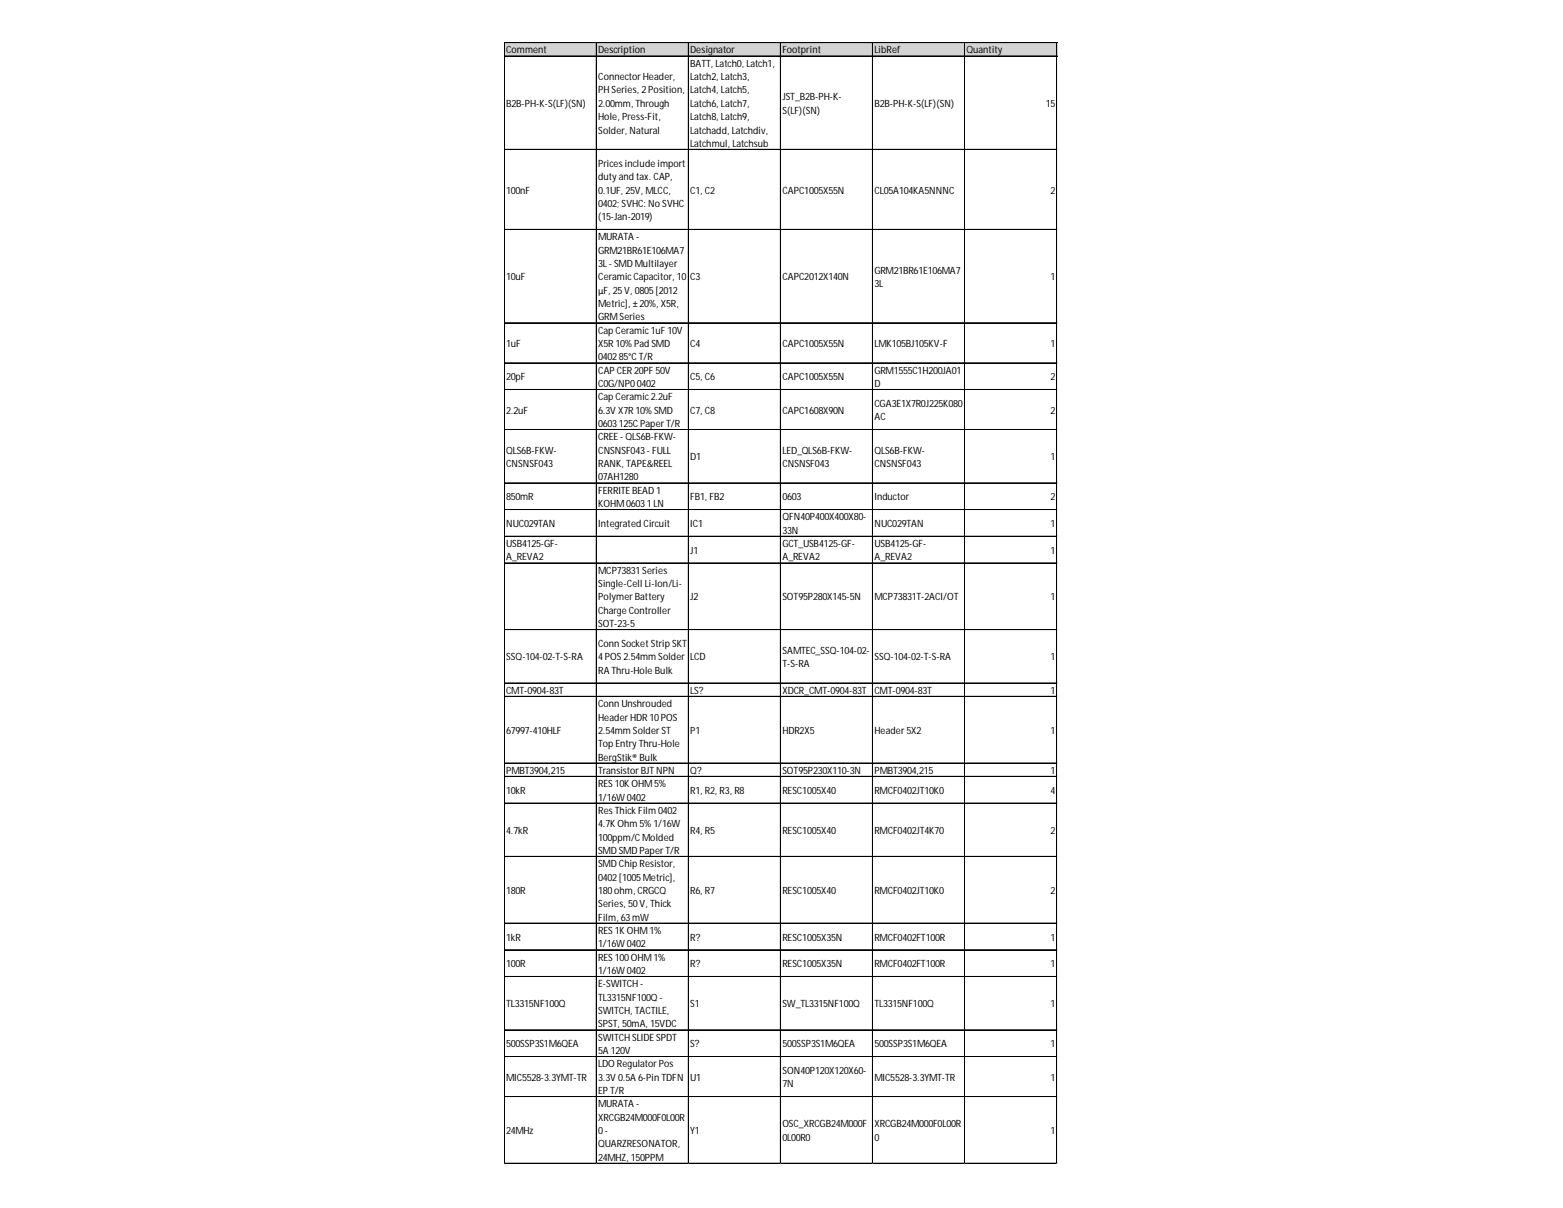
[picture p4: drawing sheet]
<svg xmlns="http://www.w3.org/2000/svg" width="279mm" height="216mm" viewBox="0 0 279 216" stroke-linecap="round" stroke-linejoin="round" font-family="sans-serif">
<defs><g id="words">
<g font-size="1.8">
<text x="90.5" y="9.6">Comment</text>
<text x="106.9" y="9.6">Description</text>
<text x="123.4" y="9.6">Designator</text>
<text x="123.4" y="11.9">BATT, Latch0, Latch1,</text>
<text x="139.9" y="9.6">Footprint</text>
<text x="156.3" y="9.6">LibRef</text>
<text x="172.8" y="9.6">Quantity</text>
<text x="106.9" y="14.3">ConnectorHeader,</text>
<text x="106.9" y="16.7">PH Series, 2Position,</text>
<text x="123.4" y="14.3">Latch2, Latch3,</text>
<text x="123.4" y="16.7">Latch4, Latch5,</text>
<text x="139.9" y="17.9">JST_B2B-PH-K-</text>
<text x="90.5" y="19.1">B2B-PH-K-S(LF)(SN)</text>
<text x="106.9" y="19.1">2.00mm, Through</text>
<text x="106.9" y="21.5">Hole, Press-Fit,</text>
<text x="106.9" y="23.9">Solder, Natural</text>
<text x="123.4" y="19.1">Latch6, Latch7,</text>
<text x="123.4" y="21.5">Latch8, Latch9,</text>
<text x="123.4" y="23.9">Latchadd, Latchdiv,</text>
<text x="139.9" y="20.3">S(LF)(SN)</text>
<text x="156.3" y="19.1">B2B-PH-K-S(LF)(SN)</text>
<text x="187" y="19.1">15</text>
<text x="106.9" y="29.8">Pricesinclude import</text>
<text x="123.4" y="26.2">Latchmul, Latchsub</text>
<text x="90.5" y="34.6">100nF</text>
<text x="106.9" y="32.2">dutyand tax. CAP,</text>
<text x="106.9" y="34.6">0.1UF, 25V, MLCC,</text>
<text x="123.4" y="34.6">C1, C2</text>
<text x="139.9" y="34.6">CAPC1005X55N</text>
<text x="156.3" y="34.6">CL05A104KA5NNNC</text>
<text x="187.8" y="34.6">2</text>
<text x="106.9" y="37">0402; SVHC: No SVHC</text>
<text x="106.9" y="39.4">(15-Jan-2019)</text>
<text x="106.9" y="42.9">MURATA -</text>
<text x="106.9" y="45.3">GRM21BR61E106MA7</text>
<text x="106.9" y="47.7">3L- SMD Multilayer</text>
<text x="90.5" y="50.1">10uF</text>
<text x="106.9" y="50.1">CeramicCapacitor, 10</text>
<text x="106.9" y="52.5">µF, 25V, 0805[2012</text>
<text x="123.4" y="50.1">C3</text>
<text x="139.9" y="50.1">CAPC2012X140N</text>
<text x="156.3" y="48.9">GRM21BR61E106MA7</text>
<text x="156.3" y="51.3">3L</text>
<text x="187.8" y="50.1">1</text>
<text x="106.9" y="54.9">Metric], ±20%, X5R,</text>
<text x="106.9" y="57.2">GRMSeries</text>
<text x="106.9" y="59.6">Cap Ceramic1uF 10V</text>
<text x="90.5" y="62">1uF</text>
<text x="106.9" y="62">X5R10%Pad SMD</text>
<text x="106.9" y="64.4">040285°CT/R</text>
<text x="123.4" y="62">C4</text>
<text x="139.9" y="62">CAPC1005X55N</text>
<text x="156.3" y="62">LMK105BJ105KV-F</text>
<text x="187.8" y="62">1</text>
<text x="90.5" y="68">20pF</text>
<text x="106.9" y="66.8">CAPCER20PF 50V</text>
<text x="106.9" y="69.2">C0G/NP00402</text>
<text x="106.9" y="71.5">Cap Ceramic2.2uF</text>
<text x="123.4" y="68">C5, C6</text>
<text x="139.9" y="68">CAPC1005X55N</text>
<text x="156.3" y="66.8">GRM1555C1H200JA01</text>
<text x="156.3" y="69.2">D</text>
<text x="187.8" y="68">2</text>
<text x="90.5" y="73.9">2.2uF</text>
<text x="106.9" y="73.9">6.3V X7R10%SMD</text>
<text x="106.9" y="76.3">0603125CPaperT/R</text>
<text x="123.4" y="73.9">C7, C8</text>
<text x="139.9" y="73.9">CAPC1608X90N</text>
<text x="156.3" y="72.7">CGA3E1X7R0J225K080</text>
<text x="156.3" y="75.1">AC</text>
<text x="187.8" y="73.9">2</text>
<text x="90.5" y="81.1">QLS6B-FKW-</text>
<text x="90.5" y="83.5">CNSNSF043</text>
<text x="106.9" y="78.7">CREE- QLS6B-FKW-</text>
<text x="106.9" y="81.1">CNSNSF043- FULL</text>
<text x="106.9" y="83.5">RANK, TAPE&amp;REEL</text>
<text x="123.4" y="82.3">D1</text>
<text x="139.9" y="81.1">LED_QLS6B-FKW-</text>
<text x="139.9" y="83.5">CNSNSF043</text>
<text x="156.3" y="81.1">QLS6B-FKW-</text>
<text x="156.3" y="83.5">CNSNSF043</text>
<text x="187.8" y="82.3">1</text>
<text x="90.5" y="89.4">850mR</text>
<text x="106.9" y="85.9">07AH1280</text>
<text x="106.9" y="88.2">FERRITEBEAD 1</text>
<text x="123.4" y="89.4">FB1, FB2</text>
<text x="139.9" y="89.4">0603</text>
<text x="156.3" y="89.4">Inductor</text>
<text x="187.8" y="89.4">2</text>
<text x="90.5" y="94.2">NUC029TAN</text>
<text x="106.9" y="90.6">KOHM06031LN</text>
<text x="106.9" y="94.2">Integrated Circuit</text>
<text x="123.4" y="94.2">IC1</text>
<text x="139.9" y="93">QFN40P400X400X80-</text>
<text x="139.9" y="95.4">33N</text>
<text x="156.3" y="94.2">NUC029TAN</text>
<text x="187.8" y="94.2">1</text>
<text x="90.5" y="97.8">USB4125-GF-</text>
<text x="90.5" y="100.2">A_REVA2</text>
<text x="123.4" y="99">J1</text>
<text x="139.9" y="97.8">GCT_USB4125-GF-</text>
<text x="139.9" y="100.2">A_REVA2</text>
<text x="156.3" y="97.8">USB4125-GF-</text>
<text x="156.3" y="100.2">A_REVA2</text>
<text x="187.8" y="99">1</text>
<text x="106.9" y="102.5">MCP73831Series</text>
<text x="106.9" y="104.9">Single-Cell Li-Ion/Li-</text>
<text x="106.9" y="107.3">PolymerBattery</text>
<text x="123.4" y="107.3">J2</text>
<text x="139.9" y="107.3">SOT95P280X145-5N</text>
<text x="156.3" y="107.3">MCP73831T-2ACI/OT</text>
<text x="187.8" y="107.3">1</text>
<text x="106.9" y="109.7">Charge Controller</text>
<text x="106.9" y="112.1">SOT-23-5</text>
<text x="90.5" y="118">SSQ-104-02-T-S-RA</text>
<text x="106.9" y="115.7">Conn SocketStrip SKT</text>
<text x="106.9" y="118">4POS2.54mm Solder</text>
<text x="123.4" y="118">LCD</text>
<text x="139.9" y="116.9">SAMTEC_SSQ-104-02-</text>
<text x="139.9" y="119.2">T-S-RA</text>
<text x="156.3" y="118">SSQ-104-02-T-S-RA</text>
<text x="187.8" y="118">1</text>
<text x="90.5" y="124">CMT-0904-83T</text>
<text x="106.9" y="120.4">RA Thru-Hole Bulk</text>
<text x="123.4" y="124">LS?</text>
<text x="139.9" y="124">XDCR_CMT-0904-83T</text>
<text x="156.3" y="124">CMT-0904-83T</text>
<text x="187.8" y="124">1</text>
<text x="90.5" y="131.2">67997-410HLF</text>
<text x="106.9" y="126.4">Conn Unshrouded</text>
<text x="106.9" y="128.8">HeaderHDR10POS</text>
<text x="106.9" y="131.2">2.54mm SolderST</text>
<text x="123.4" y="131.2">P1</text>
<text x="139.9" y="131.2">HDR2X5</text>
<text x="156.3" y="131.2">Header5X2</text>
<text x="187.8" y="131.2">1</text>
<text x="106.9" y="133.5">Top EntryThru-Hole</text>
<text x="106.9" y="135.9">BergStik® Bulk</text>
<text x="90.5" y="138.3">PMBT3904,215</text>
<text x="90.5" y="141.9">10kR</text>
<text x="106.9" y="138.3">TransistorBJTNPN</text>
<text x="106.9" y="140.7">RES10KOHM5%</text>
<text x="106.9" y="143.1">1/16W0402</text>
<text x="123.4" y="138.3">Q?</text>
<text x="123.4" y="141.9">R1, R2, R3, R8</text>
<text x="139.9" y="138.3">SOT95P230X110-3N</text>
<text x="139.9" y="141.9">RESC1005X40</text>
<text x="156.3" y="138.3">PMBT3904,215</text>
<text x="156.3" y="141.9">RMCF0402JT10K0</text>
<text x="187.8" y="138.3">1</text>
<text x="187.8" y="141.9">4</text>
<text x="90.5" y="149">4.7kR</text>
<text x="106.9" y="145.5">ResThickFilm 0402</text>
<text x="106.9" y="147.8">4.7KOhm 5%1/16W</text>
<text x="123.4" y="149">R4, R5</text>
<text x="139.9" y="149">RESC1005X40</text>
<text x="156.3" y="149">RMCF0402JT4K70</text>
<text x="187.8" y="149">2</text>
<text x="106.9" y="150.2">100ppm/CMolded</text>
<text x="106.9" y="152.6">SMD SMD PaperT/R</text>
<text x="106.9" y="155">SMD Chip Resistor,</text>
<text x="90.5" y="159.8">180R</text>
<text x="106.9" y="157.4">0402[1005Metric],</text>
<text x="106.9" y="159.8">180ohm, CRGCQ</text>
<text x="123.4" y="159.8">R6, R7</text>
<text x="139.9" y="159.8">RESC1005X40</text>
<text x="156.3" y="159.8">RMCF0402JT10K0</text>
<text x="187.8" y="159.8">2</text>
<text x="106.9" y="162.2">Series, 50V, Thick</text>
<text x="106.9" y="164.5">Film, 63mW</text>
<text x="106.9" y="166.9">RES1KOHM1%</text>
<text x="90.5" y="168.1">1kR</text>
<text x="90.5" y="172.9">100R</text>
<text x="106.9" y="169.3">1/16W0402</text>
<text x="106.9" y="171.7">RES100OHM1%</text>
<text x="123.4" y="168.1">R?</text>
<text x="123.4" y="172.9">R?</text>
<text x="139.9" y="168.1">RESC1005X35N</text>
<text x="139.9" y="172.9">RESC1005X35N</text>
<text x="156.3" y="168.1">RMCF0402FT100R</text>
<text x="156.3" y="172.9">RMCF0402FT100R</text>
<text x="187.8" y="168.1">1</text>
<text x="187.8" y="172.9">1</text>
<text x="106.9" y="174.1">1/16W0402</text>
<text x="106.9" y="176.5">E-SWITCH -</text>
<text x="106.9" y="178.8">TL3315NF100Q -</text>
<text x="90.5" y="180">TL3315NF100Q</text>
<text x="106.9" y="181.2">SWITCH, TACTILE,</text>
<text x="106.9" y="183.6">SPST, 50mA, 15VDC</text>
<text x="106.9" y="186">SWITCH SLIDESPDT</text>
<text x="123.4" y="180">S1</text>
<text x="139.9" y="180">SW_TL3315NF100Q</text>
<text x="156.3" y="180">TL3315NF100Q</text>
<text x="187.8" y="180">1</text>
<text x="90.5" y="187.2">500SSP3S1M6QEA</text>
<text x="106.9" y="188.4">5A 120V</text>
<text x="106.9" y="190.8">LDO RegulatorPos</text>
<text x="123.4" y="187.2">S?</text>
<text x="139.9" y="187.2">500SSP3S1M6QEA</text>
<text x="139.9" y="192">SON40P120X120X60-</text>
<text x="156.3" y="187.2">500SSP3S1M6QEA</text>
<text x="187.8" y="187.2">1</text>
<text x="90.5" y="193.1">MIC5528-3.3YMT-TR</text>
<text x="106.9" y="193.1">3.3V 0.5A 6-Pin TDFN</text>
<text x="106.9" y="195.5">EPT/R</text>
<text x="106.9" y="197.9">MURATA -</text>
<text x="123.4" y="193.1">U1</text>
<text x="139.9" y="194.3">7N</text>
<text x="156.3" y="193.1">MIC5528-3.3YMT-TR</text>
<text x="187.8" y="193.1">1</text>
<text x="90.5" y="202.7">24MHz</text>
<text x="106.9" y="200.3">XRCGB24M000F0L00R</text>
<text x="106.9" y="202.7">0-</text>
<text x="123.4" y="202.7">Y1</text>
<text x="139.9" y="201.5">OSC_XRCGB24M000F</text>
<text x="139.9" y="203.9">0L00R0</text>
<text x="156.3" y="201.5">XRCGB24M000F0L00R</text>
<text x="156.3" y="203.9">0</text>
<text x="187.8" y="202.7">1</text>
<text x="106.9" y="205.1">QUARZRESONATOR,</text>
<text x="106.9" y="207.5">24MHZ, 150PPM</text>
</g>
</g></defs>
<path d="M90.2 7.7h98.8v2.4h-98.8z" fill="#d3d3d3"/>
<g fill="none" stroke="#000" stroke-width=".18">
<path d="M90.1 7.6v200.4M90.2 7.6v200.4M90.2 7.6h98.8M90.2 7.7h98.8M90.2 10h98.8M90.2 10.1h98.8M106.6 7.7v200.3M123 7.7v200.3M123.1 7.7v200.3M139.5 7.7v200.3M139.6 7.7v200.3M156 7.7v200.3"/>
<path d="M172.4 7.7v200.3M172.5 7.7v200.3M188.9 7.7v200.3M90.2 26.7h98.8M90.2 41h98.8M90.2 41.1h98.8M90.2 57.7h98.8M90.2 64.8h98.8M90.2 64.9h98.8M90.2 69.6h98.8M90.2 69.7h98.8M90.2 76.8h98.8"/>
<path d="M90.2 86.3h98.8M90.2 86.4h98.8M90.2 91.1h98.8M90.2 95.8h98.8M90.2 95.9h98.8M90.2 100.6h98.8M90.2 100.7h98.8M90.2 112.5h98.8M90.2 112.6h98.8M90.2 122.1h98.8M90.2 124.4h98.8M90.2 124.5h98.8"/>
<path d="M90.2 136.4h98.8M90.2 138.8h98.8M90.2 143.5h98.8M90.2 143.6h98.8M90.2 153.1h98.8M90.2 165h98.8M90.2 169.7h98.8M90.2 169.8h98.8M90.2 174.5h98.8M90.2 174.6h98.8M90.2 184.1h98.8M90.2 188.8h98.8"/>
<path d="M90.2 188.9h98.8M90.2 196h98.8M90.2 207.9h98.8"/>
</g>
<path d="M189 26.7h.1" fill="none" stroke="#d4d4d4" stroke-width=".18"/>
<path d="M189 26.7v.1z" fill="#d4d4d4"/>
<path d="M189 41h.1" fill="none" stroke="#d4d4d4" stroke-width=".18"/>
<path d="M189 41v.1z" fill="#d4d4d4"/>
<path d="M189 57.7h.1" fill="none" stroke="#d4d4d4" stroke-width=".18"/>
<path d="M189 57.7v.1z" fill="#d4d4d4"/>
<path d="M189 64.8h.1" fill="none" stroke="#d4d4d4" stroke-width=".18"/>
<path d="M189 64.8v.2z" fill="#d4d4d4"/>
<path d="M189 69.6h.1" fill="none" stroke="#d4d4d4" stroke-width=".18"/>
<path d="M189 69.6v.1z" fill="#d4d4d4"/>
<path d="M189 76.8h.1" fill="none" stroke="#d4d4d4" stroke-width=".18"/>
<path d="M189 76.8v.1z" fill="#d4d4d4"/>
<path d="M189 86.3h.1" fill="none" stroke="#d4d4d4" stroke-width=".18"/>
<path d="M189 86.3v.1z" fill="#d4d4d4"/>
<path d="M189 91.1h.1" fill="none" stroke="#d4d4d4" stroke-width=".18"/>
<path d="M189 91.1v.1z" fill="#d4d4d4"/>
<path d="M189 95.8h.1" fill="none" stroke="#d4d4d4" stroke-width=".18"/>
<path d="M189 95.8v.2z" fill="#d4d4d4"/>
<path d="M189 100.6h.1" fill="none" stroke="#d4d4d4" stroke-width=".18"/>
<path d="M189 100.6v.1z" fill="#d4d4d4"/>
<path d="M189 112.5h.1" fill="none" stroke="#d4d4d4" stroke-width=".18"/>
<path d="M189 112.5v.1z" fill="#d4d4d4"/>
<path d="M189 122.1h.1" fill="none" stroke="#d4d4d4" stroke-width=".18"/>
<path d="M189 122.1v.1z" fill="#d4d4d4"/>
<path d="M189 124.4h.1" fill="none" stroke="#d4d4d4" stroke-width=".18"/>
<path d="M189 124.4v.2z" fill="#d4d4d4"/>
<path d="M189 136.4h.1" fill="none" stroke="#d4d4d4" stroke-width=".18"/>
<path d="M189 136.4v.1z" fill="#d4d4d4"/>
<path d="M189 138.8h.1" fill="none" stroke="#d4d4d4" stroke-width=".18"/>
<path d="M189 138.8v.1z" fill="#d4d4d4"/>
<path d="M189 143.5h.1" fill="none" stroke="#d4d4d4" stroke-width=".18"/>
<path d="M189 143.5v.1z" fill="#d4d4d4"/>
<path d="M189 153.1h.1" fill="none" stroke="#d4d4d4" stroke-width=".18"/>
<path d="M189 153.1v.1z" fill="#d4d4d4"/>
<path d="M189 165h.1" fill="none" stroke="#d4d4d4" stroke-width=".18"/>
<path d="M189 165v.1z" fill="#d4d4d4"/>
<path d="M189 169.7h.1" fill="none" stroke="#d4d4d4" stroke-width=".18"/>
<path d="M189 169.7v.2z" fill="#d4d4d4"/>
<path d="M189 174.5h.1" fill="none" stroke="#d4d4d4" stroke-width=".18"/>
<path d="M189 174.5v.1z" fill="#d4d4d4"/>
<path d="M189 184.1h.1" fill="none" stroke="#d4d4d4" stroke-width=".18"/>
<path d="M189 184.1v.1z" fill="#d4d4d4"/>
<path d="M189 188.8h.1" fill="none" stroke="#d4d4d4" stroke-width=".18"/>
<path d="M189 188.8v.1z" fill="#d4d4d4"/>
<path d="M189 196h.1" fill="none" stroke="#d4d4d4" stroke-width=".18"/>
<path d="M189 196v.1z" fill="#d4d4d4"/>
<path d="M189 207.9h.1" fill="none" stroke="#d4d4d4" stroke-width=".18"/>
<path d="M189 207.9v.1z" fill="#d4d4d4"/>
<use href="#words"/>
</svg>
